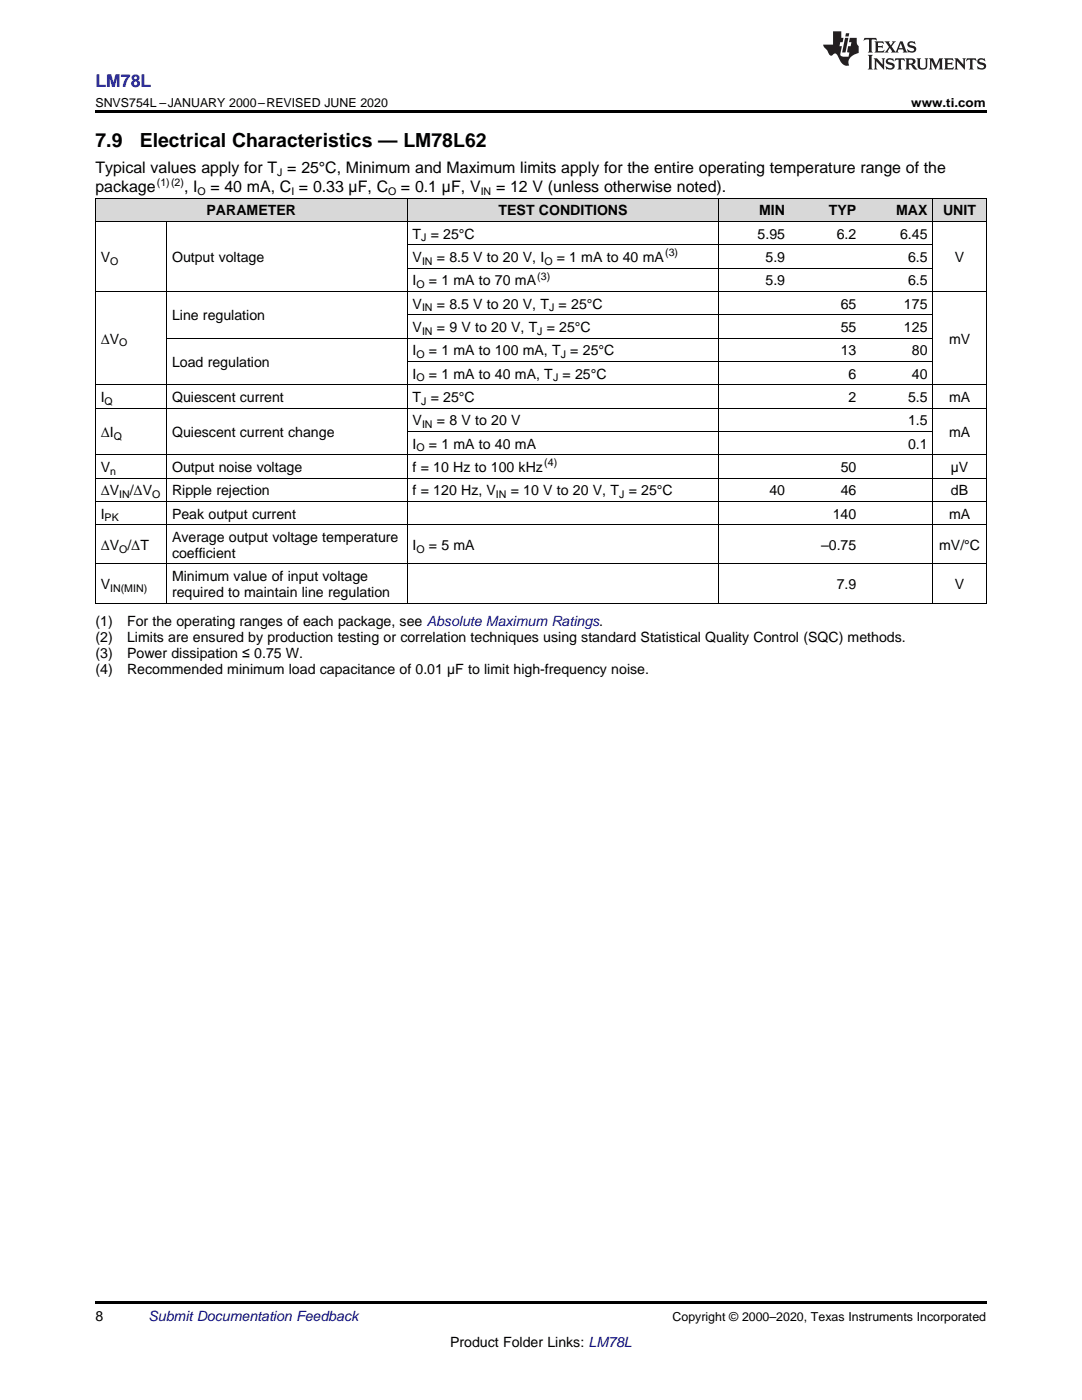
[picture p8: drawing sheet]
<svg xmlns="http://www.w3.org/2000/svg" width="216mm" height="279mm" viewBox="0 0 216 279" stroke-linecap="round" stroke-linejoin="round" font-family="sans-serif">
<defs><g id="words">
<g font-size="3.9">
<text x="19" y="29.3">7.9</text>
<text x="27.9" y="29.3">Electrical Characteristics — LM78L62</text>
</g>
<text font-size="3.5" fill="#00f" x="19" y="17.3">LM78L</text>
<g font-size="3.2">
<text x="19" y="34.4">Typical values apply for T = 25°C, Minimum and Maximum limits apply for the entire operating temperature range of the</text>
<text x="19" y="38.3">package</text>
<text x="36.7" y="38.3">, I</text>
<text x="42" y="38.3">= 40 mA, C = 0.33 µF, C</text>
<text x="80" y="38.3">= 0.1 µF, V</text>
<text x="99" y="38.3">= 12 V (unless otherwise noted).</text>
</g>
<g font-size="2.8">
<text x="41.2" y="43">PARAMETER</text>
<text x="82.3" y="47.6">T = 25°C</text>
<text x="99.5" y="43">TEST CONDITIONS</text>
<text x="151.2" y="47.6">5.95</text>
<text x="151.5" y="43">MIN</text>
<text x="165.4" y="43">TYP</text>
<text x="167" y="47.6">6.2</text>
<text x="178.8" y="43">MAX</text>
<text x="179.6" y="47.6">6.45</text>
<text x="188.2" y="43">UNIT</text>
<text x="20.1" y="52.3">V</text>
<text x="34.3" y="52.3">Output voltage</text>
<text x="82.3" y="52.3">V</text>
<text x="87.2" y="52.3">= 8.5 V to 20 V, I</text>
<text x="111.1" y="52.3">= 1 mA to 40 mA</text>
<text x="152.8" y="52.3">5.9</text>
<text x="181.2" y="52.3">6.5</text>
<text x="190.5" y="52.3">V</text>
<text x="82.3" y="56.9">I</text>
<text x="85.6" y="56.9">= 1 mA to 70 mA</text>
<text x="152.8" y="56.9">5.9</text>
<text x="181.2" y="56.9">6.5</text>
<text x="34.3" y="63.9">Line regulation</text>
<text x="82.3" y="61.6">V</text>
<text x="87.2" y="61.6">= 8.5 V to 20 V, T = 25°C</text>
<text x="167.7" y="61.6">65</text>
<text x="180.4" y="61.6">175</text>
<text x="20.1" y="68.6">ΔV</text>
<text x="82.3" y="66.3">V</text>
<text x="82.3" y="70.9">I</text>
<text x="85.6" y="70.9">= 1 mA to 100 mA, T = 25°C</text>
<text x="87.2" y="66.3">= 9 V to 20 V, T = 25°C</text>
<text x="167.7" y="66.3">55</text>
<text x="167.7" y="70.9">13</text>
<text x="180.4" y="66.3">125</text>
<text x="182" y="70.9">80</text>
<text x="189.4" y="68.6">mV</text>
<text x="34.3" y="73.2">Load regulation</text>
<text x="82.3" y="75.6">I</text>
<text x="85.6" y="75.6">= 1 mA to 40 mA, T = 25°C</text>
<text x="169.3" y="75.6">6</text>
<text x="182" y="75.6">40</text>
<text x="20.1" y="80.2">I</text>
<text x="34.3" y="80.2">Quiescent current</text>
<text x="82.3" y="80.2">T = 25°C</text>
<text x="169.3" y="80.2">2</text>
<text x="181.2" y="80.2">5.5</text>
<text x="189.4" y="80.2">mA</text>
<text x="20.1" y="87.2">ΔI</text>
<text x="34.3" y="87.2">Quiescent current change</text>
<text x="82.3" y="84.9">V</text>
<text x="82.3" y="89.5">I</text>
<text x="85.6" y="89.5">= 1 mA to 40 mA</text>
<text x="87.2" y="84.9">= 8 V to 20 V</text>
<text x="181.2" y="84.9">1.5</text>
<text x="181.2" y="89.5">0.1</text>
<text x="189.4" y="87.2">mA</text>
<text x="20.1" y="94.2">V</text>
<text x="34.3" y="94.2">Output noise voltage</text>
<text x="82.3" y="94.2">f = 10 Hz to 100 kHz</text>
<text x="167.7" y="94.2">50</text>
<text x="189.7" y="94.2">µV</text>
<text x="20.1" y="98.8">ΔV</text>
<text x="25.9" y="98.8">/ΔV</text>
<text x="34.3" y="98.8">Ripple rejection</text>
<text x="82.3" y="98.8">f = 120 Hz, V</text>
<text x="101.9" y="98.8">= 10 V to 20 V, T = 25°C</text>
<text x="153.5" y="98.8">40</text>
<text x="167.7" y="98.8">46</text>
<text x="189.8" y="98.8">dB</text>
<text x="20.1" y="103.5">I</text>
<text x="34.3" y="103.5">Peak output current</text>
<text x="166.2" y="103.5">140</text>
<text x="189.4" y="103.5">mA</text>
<text x="20.1" y="109.7">ΔV /ΔT</text>
<text x="34.3" y="108.2">Average output voltage temperature</text>
<text x="34.3" y="111.3">coefficient</text>
<text x="82.3" y="109.7">I</text>
<text x="85.6" y="109.7">= 5 mA</text>
<text x="163.8" y="109.7">–0.75</text>
<text x="187.4" y="109.7">mV/°C</text>
<text x="20.1" y="117.6">V</text>
<text x="34.3" y="116">Minimum value of input voltage</text>
<text x="34.3" y="119.2">required to maintain line regulation</text>
<text x="167" y="117.6">7.9</text>
<text x="190.5" y="117.6">V</text>
<text x="19" y="125">(1)</text>
<text x="25.4" y="125">For the operating ranges of each package, see Absolute Maximum Ratings.</text>
<text x="19" y="128.2">(2)</text>
<text x="19" y="131.4">(3)</text>
<text x="25.4" y="128.2">Limits are ensured by production testing or correlation techniques using standard Statistical Quality Control (SQC) methods.</text>
<text x="25.4" y="131.4">Power dissipation ≤ 0.75 W.</text>
<text x="19" y="134.5">(4)</text>
<text x="25.4" y="134.5">Recommended minimum load capacitance of 0.01 µF to limit high-frequency noise.</text>
<text x="19" y="263.6">8</text>
<text x="89.8" y="268.9">Product Folder Links: LM78L</text>
</g>
<text font-size="2.8" fill="#0000c8" x="29.6" y="263.6">Submit Documentation Feedback</text>
<g font-size="2.5">
<text x="19" y="21.4">SNVS754L –JANUARY 2000–REVISED JUNE 2020</text>
<text x="181.8" y="21.4">www.ti.com</text>
<text x="134.2" y="263.6">Copyright © 2000–2020, Texas Instruments Incorporated</text>
</g>
<g font-size="2.1">
<text x="55.3" y="35.1">J</text>
<text x="31.3" y="37">(1)(2)</text>
<text x="39.4" y="38.9">O</text>
<text x="58.1" y="38.9">I</text>
<text x="77.4" y="38.9">O</text>
<text x="95.9" y="38.9">IN</text>
<text x="22" y="52.8">O</text>
<text x="84" y="48.2">J</text>
<text x="84.2" y="52.8">IN</text>
<text x="108.6" y="52.8">O</text>
<text x="132.7" y="51.2">(3)</text>
<text x="83.1" y="57.5">O</text>
<text x="107.2" y="55.8">(3)</text>
<text x="84.2" y="62.2">IN</text>
<text x="109.6" y="62.2">J</text>
<text x="23.8" y="69.1">O</text>
<text x="83.1" y="71.5">O</text>
<text x="84.2" y="66.8">IN</text>
<text x="107.2" y="66.8">J</text>
<text x="111.9" y="71.5">J</text>
<text x="83.1" y="76.1">O</text>
<text x="110.3" y="76.1">J</text>
<text x="20.9" y="80.8">Q</text>
<text x="84" y="80.8">J</text>
<text x="22.7" y="87.8">Q</text>
<text x="84.2" y="85.4">IN</text>
<text x="22" y="94.8">n</text>
<text x="83.1" y="90.1">O</text>
<text x="108.6" y="93.1">(4)</text>
<text x="23.8" y="99.4">IN</text>
<text x="30.4" y="99.4">O</text>
<text x="99" y="99.4">IN</text>
<text x="123.5" y="99.4">J</text>
<text x="20.9" y="104.1">PK</text>
<text x="23.8" y="110.3">O</text>
<text x="83.1" y="110.3">O</text>
<text x="22" y="118.1">IN(MIN)</text>
</g>
</g></defs>
<g fill="#d8d8d8">
<path d="M19 39.6h14.3v4.6h-14.3z"/>
<path d="M33.3 39.6h48v4.6h-48z"/>
<path d="M81.3 39.6h62.2v4.6h-62.2z"/>
<path d="M143.5 39.6h14.2v4.6h-14.2z"/>
<path d="M157.7 39.6h14.2v4.6h-14.2z"/>
<path d="M171.9 39.6h14.3v4.6h-14.3z"/>
<path d="M186.2 39.6h10.6v4.6h-10.6z"/>
</g>
<path d="M19 22h177.8v.5h-177.8zM19 120.4h.2zM81.2 120.4h.1zM143.4 120.4h.1zM157.6 120.4h.1zM171.8 120.4h.1zM186.1 120.4h.1zM196.7 120.4h.1zM19 259.7h177.8v.5h-177.8z" fill="#000"/>
<g fill="none" stroke="#000" stroke-width=".2">
<path d="M19 39.5h177.8M19.1 39.5v80.9M81.2 39.5v80.9M143.5 39.5v80.9M186.1 39.5v80.9M196.8 39.5v80.9M19 58.2h177.8M19 44.2h177.8M33.2 44.2v76.2M81.3 53.5h104.9M81.3 48.8h104.9M19 76.8h177.8"/>
<path d="M33.3 67.5h152.9M81.3 72.1h104.9M81.3 62.8h104.9M19 95.4h177.8M19 90.8h177.8M19 81.4h177.8M81.3 86.1h104.9M19 112.6h177.8M19 104.7h177.8M19 100.1h177.8M19 120.4h177.8"/>
</g>
<g fill="#231f20">
<path d="M172.5 7.6l-.1 .5 .4-.2h.6v.1v2.1l-.2 .4h.9l-.2-.4v-2.1l.1-.1h.5l.5 .2-.2-.5zM174.5 8.3l.2 .3v1.5l-.2 .4h1.8l.2-.6a1.04 1.04 0 0 1-1.3 .2v-.7h.6l.3 .2v-.6l-.3 .2h-.6v-.6l.8-.1 .4 .3-.2-.5zM176.5 8.3l.9 1.1-.9 1.1h.8l-.2-.2 .4-.7 .5 .7-.2 .2h1.5l-.2-.2 .2-.4h.9l.1 .4-.2 .2h1l-.3-.3-.7-1.9h-.5l-.9 2-.8-1 .9-1h-.8l.1 .3-.4 .5-.3-.6 .1-.2zM179.7 8.6l.4 1h-.7zM181.3 8.4a.63 .63 0 0 0-.2 .7 .63 .63 0 0 0 .6 .4l.6 .2 .1 .2a.75 .75 0 0 1-.7 .4 .75 .75 0 0 1-.6-.5l.1 .7 .1-.1a1.11 1.11 0 0 0 1.5-.6 1.13 1.13 0 0 0-1.2-.8l-.1-.4a1.04 1.04 0 0 1 1.2 .2l-.2-.5-.2 .1-.4-.2zM173.2 10.9l.2 .4v2.2l-.2 .4h1l-.3-.4v-2.2l.3-.4zM174.3 11.6l.3 .4v1.5l-.3 .4h.8l-.2-.4v-1.3l1.5 1.7v-1.9l.2-.4h-.7l.2 .4v.9l-1.1-1.3zM177 11.8a.62 .62 0 0 0-.2 .7 .62 .62 0 0 0 .6 .4l.6 .1 .1 .3a.76 .76 0 0 1-.7 .3 .76 .76 0 0 1-.7-.4l.2 .7 .1-.1a1.11 1.11 0 0 0 1.5-.6 1.13 1.13 0 0 0-1.2-.8l-.1-.4a1.04 1.04 0 0 1 1.2 .2l-.2-.6-.2 .1-.5-.1zM178.7 11.6l-.2 .6a.61 .61 0 0 1 .8-.3v1.6l-.2 .4h.9l-.2-.4v-1.6a.63 .63 0 0 1 .7 .3l-.1-.6zM180.6 11.6l.3 .4v1.5l-.3 .4h1l-.2-.2-.1-.8 .6 .2a.76 .76 0 0 0 1.2 .7l-1-1a.58 .58 0 0 0 .6-.5 .58 .58 0 0 0-.5-.6zM181.4 11.9h.1a.45 .45 0 0 1 .5 .1 .45 .45 0 0 1 .1 .5l-.8 .2zM182.9 11.6l.2 .2a2.17 2.17 0 0 0 .3 1.9 .99 .99 0 0 0 1.6-.6v-1.1l.2-.4h-.7l.2 .2a1.92 1.92 0 0 1-.2 1.8 .6 .6 0 0 1-.9-.5v-1.1l.2-.4zM185.4 11.6l.2 .4v1.5l-.2 .4h.7l-.2-.4v-1.4l.8 1.8 .8-1.8v1.4l-.2 .4h.9l-.2-.4v-1.5l.2-.4h-.8l-.6 1.5-.6-1.5zM188.4 11.6l.2 .4v1.5l-.2 .4h1.8l.1-.6a1.04 1.04 0 0 1-1.2 .1v-.6h.5l.4 .2v-.6l-.4 .2h-.5v-.7h.8l.3 .3-.1-.6zM190.5 11.6l.2 .4v1.5l-.2 .4h.7l-.2-.4v-1.3l1.5 1.7v-1.9l.2-.4h-.7l.2 .4v.9l-1.1-1.3zM192.9 11.6l-.1 .6a.61 .61 0 0 1 .7-.3l.1 1.6-.3 .4h1l-.3-.4 .1-1.6a.63 .63 0 0 1 .7 .3l-.1-.6zM195.2 11.8a.62 .62 0 0 0-.2 .7 .62 .62 0 0 0 .6 .4l.6 .1 .1 .3a.76 .76 0 0 1-.7 .3 .76 .76 0 0 1-.6-.4l.1 .7 .1-.1a1.11 1.11 0 0 0 1.6-.6 1.13 1.13 0 0 0-1.3-.8l-.1-.4a1.04 1.04 0 0 1 1.2 .2l-.1-.6-.2 .1-.5-.1z"/>
<path d="M166.2 6.3v2.6h-1.9v.4l.8 .9a.91 .91 0 0 0 1 .8 .56 .56 0 0 1 .5-.3 .56 .56 0 0 1 .5 .3l.4 .8a1.53 1.53 0 0 0 1.9 1.2 1.54 1.54 0 0 1 1-2.1l.9-.3v-1.4a1.52 1.52 0 0 1-.4-1.6h-1.3l-.2 .8h.5l-.2 .8h-.5l-.1 1v.2l.4 .1-.2 .8a1.93 1.93 0 0 1-1.6-.3l.3-1.8h-.5l.2-.8h.4l.2-.8h-.4v-1.3zM168.6 7.6l-.6 2.9h.7l.6-2.9zM168.8 6.6l-.1 .7h.6l.2-.7z"/>
</g>
<use href="#words"/>
</svg>
